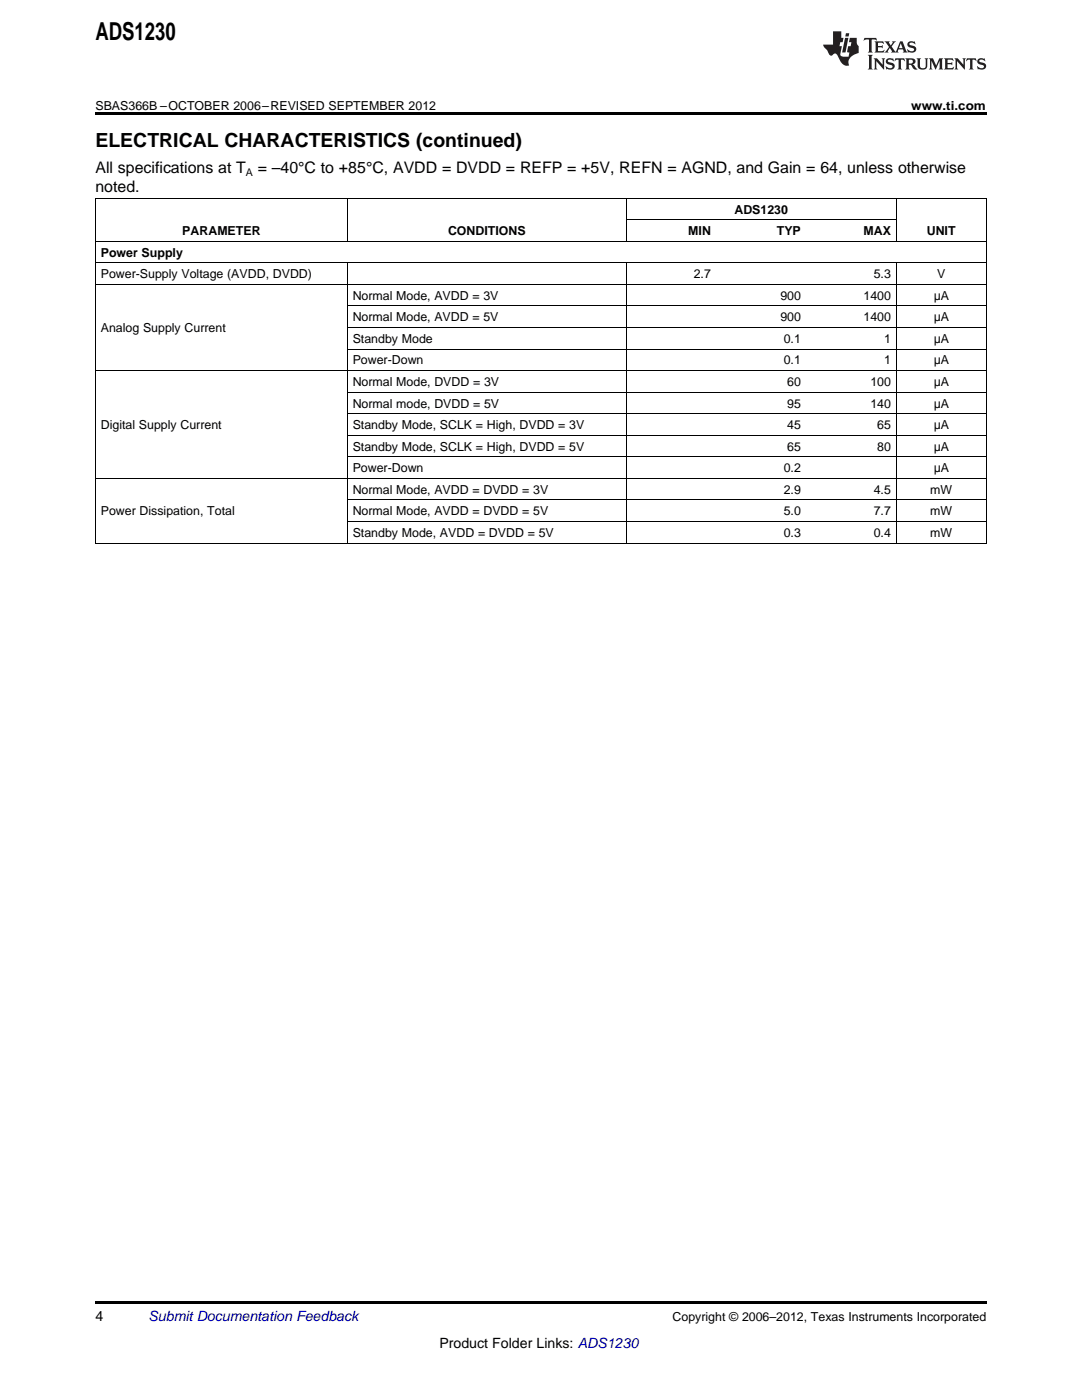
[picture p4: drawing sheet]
<svg xmlns="http://www.w3.org/2000/svg" width="216mm" height="279mm" viewBox="0 0 216 279" stroke-linecap="round" stroke-linejoin="round" font-family="sans-serif">
<defs><g id="words">
<text font-size="4.9" x="19" y="7.9">ADS1230</text>
<text font-size="3.9" x="19" y="29.3">ELECTRICAL CHARACTERISTICS (continued)</text>
<g font-size="3.2">
<text x="19" y="34.4">All specifications at T</text>
<text x="51.4" y="34.4">= –40°C to +85°C, AVDD = DVDD = REFP = +5V, REFN = AGND, and Gain = 64, unless otherwise</text>
<text x="19" y="38.3">noted.</text>
</g>
<g font-size="2.8">
<text x="19" y="263.6">4</text>
<text x="87.7" y="269">Product Folder Links: ADS1230</text>
</g>
<text font-size="2.8" fill="#0000c8" x="29.6" y="263.6">Submit Documentation Feedback</text>
<g font-size="2.5">
<text x="19" y="21.9">SBAS366B –OCTOBER 2006–REVISED SEPTEMBER 2012</text>
<text x="181.8" y="21.9">www.ti.com</text>
<text x="36.4" y="46.9">PARAMETER</text>
<text x="89.4" y="46.9">CONDITIONS</text>
<text x="137.3" y="46.9">MIN</text>
<text x="146.5" y="42.6">ADS1230</text>
<text x="155" y="46.9">TYP</text>
<text x="172.3" y="46.9">MAX</text>
<text x="184.9" y="46.9">UNIT</text>
<text x="20.1" y="51.2">Power Supply</text>
<text x="20.1" y="55.5">Power-Supply Voltage (AVDD, DVDD)</text>
<text x="70.4" y="59.8">Normal Mode, AVDD = 3V</text>
<text x="138.4" y="55.5">2.7</text>
<text x="155.7" y="59.8">900</text>
<text x="172.3" y="59.8">1400</text>
<text x="174.3" y="55.5">5.3</text>
<text x="186.3" y="59.8">μA</text>
<text x="187" y="55.5">V</text>
<text x="70.4" y="64.1">Normal Mode, AVDD = 5V</text>
<text x="155.7" y="64.1">900</text>
<text x="172.3" y="64.1">1400</text>
<text x="186.3" y="64.1">μA</text>
<text x="20.1" y="66.3">Analog Supply Current</text>
<text x="70.4" y="68.4">Standby Mode</text>
<text x="156.4" y="68.4">0.1</text>
<text x="176.4" y="68.4">1</text>
<text x="186.3" y="68.4">μA</text>
<text x="70.4" y="72.7">Power-Down</text>
<text x="70.4" y="77">Normal Mode, DVDD = 3V</text>
<text x="156.4" y="72.7">0.1</text>
<text x="157.1" y="77">60</text>
<text x="173.7" y="77">100</text>
<text x="176.4" y="72.7">1</text>
<text x="186.3" y="72.7">μA</text>
<text x="186.3" y="77">μA</text>
<text x="70.4" y="81.4">Normal mode, DVDD = 5V</text>
<text x="157.1" y="81.4">95</text>
<text x="173.7" y="81.4">140</text>
<text x="186.3" y="81.4">μA</text>
<text x="20.1" y="85.7">Digital Supply Current</text>
<text x="70.4" y="85.7">Standby Mode, SCLK = High, DVDD = 3V</text>
<text x="70.4" y="90">Standby Mode, SCLK = High, DVDD = 5V</text>
<text x="157.1" y="85.7">45</text>
<text x="157.1" y="90">65</text>
<text x="175" y="85.7">65</text>
<text x="175" y="90">80</text>
<text x="186.3" y="85.7">μA</text>
<text x="186.3" y="90">μA</text>
<text x="70.4" y="94.3">Power-Down</text>
<text x="156.4" y="94.3">0.2</text>
<text x="186.3" y="94.3">μA</text>
<text x="70.4" y="98.6">Normal Mode, AVDD = DVDD = 3V</text>
<text x="156.4" y="98.6">2.9</text>
<text x="174.3" y="98.6">4.5</text>
<text x="185.6" y="98.6">mW</text>
<text x="20.1" y="102.9">Power Dissipation, Total</text>
<text x="70.4" y="102.9">Normal Mode, AVDD = DVDD = 5V</text>
<text x="70.4" y="107.2">Standby Mode, AVDD = DVDD = 5V</text>
<text x="156.4" y="102.9">5.0</text>
<text x="156.4" y="107.2">0.3</text>
<text x="174.3" y="102.9">7.7</text>
<text x="174.3" y="107.2">0.4</text>
<text x="185.6" y="102.9">mW</text>
<text x="185.6" y="107.2">mW</text>
<text x="134.2" y="263.6">Copyright © 2006–2012, Texas Instruments Incorporated</text>
</g>
<text font-size="2.1" x="49.1" y="35.1">A</text>
</g></defs>
<g fill="#231f20">
<path d="M172.5 7.6l-.1 .5 .4-.2h.6v.1v2.1l-.2 .4h.9l-.2-.4v-2.1l.1-.1h.5l.5 .2-.2-.5zM174.5 8.3l.2 .3v1.5l-.2 .4h1.8l.2-.6a1.04 1.04 0 0 1-1.3 .2v-.7h.6l.3 .2v-.6l-.3 .2h-.6v-.6l.8-.1 .4 .3-.2-.5zM176.5 8.3l.9 1.1-.9 1.1h.8l-.2-.2 .4-.7 .5 .7-.2 .2h1.5l-.2-.2 .2-.4h.9l.1 .4-.2 .2h1l-.3-.3-.7-1.9h-.5l-.9 2-.8-1 .9-1h-.8l.1 .3-.4 .5-.3-.6 .1-.2zM179.7 8.6l.4 1h-.7zM181.3 8.4a.63 .63 0 0 0-.2 .7 .63 .63 0 0 0 .6 .4l.6 .2 .1 .2a.75 .75 0 0 1-.7 .4 .75 .75 0 0 1-.6-.5l.1 .7 .1-.1a1.11 1.11 0 0 0 1.5-.6 1.13 1.13 0 0 0-1.2-.8l-.1-.4a1.04 1.04 0 0 1 1.2 .2l-.2-.5-.2 .1-.4-.2zM173.2 10.9l.2 .4v2.2l-.2 .4h1l-.3-.4v-2.2l.3-.4zM174.3 11.6l.3 .4v1.5l-.3 .4h.8l-.2-.4v-1.3l1.5 1.7v-1.9l.2-.4h-.7l.2 .4v.9l-1.1-1.3zM177 11.8a.62 .62 0 0 0-.2 .7 .62 .62 0 0 0 .6 .4l.6 .1 .1 .3a.76 .76 0 0 1-.7 .3 .76 .76 0 0 1-.7-.4l.2 .7 .1-.1a1.11 1.11 0 0 0 1.5-.6 1.13 1.13 0 0 0-1.2-.8l-.1-.4a1.04 1.04 0 0 1 1.2 .2l-.2-.6-.2 .1-.5-.1zM178.7 11.6l-.2 .6a.61 .61 0 0 1 .8-.3v1.6l-.2 .4h.9l-.2-.4v-1.6a.63 .63 0 0 1 .7 .3l-.1-.6zM180.6 11.6l.3 .4v1.5l-.3 .4h1l-.2-.2-.1-.8 .6 .2a.76 .76 0 0 0 1.2 .7l-1-1a.58 .58 0 0 0 .6-.5 .58 .58 0 0 0-.5-.6zM181.4 11.9h.1a.45 .45 0 0 1 .5 .1 .45 .45 0 0 1 .1 .5l-.8 .2zM182.9 11.6l.2 .2a2.17 2.17 0 0 0 .3 1.9 .99 .99 0 0 0 1.6-.6v-1.1l.2-.4h-.7l.2 .2a1.92 1.92 0 0 1-.2 1.8 .6 .6 0 0 1-.9-.5v-1.1l.2-.4zM185.4 11.6l.2 .4v1.5l-.2 .4h.7l-.2-.4v-1.4l.8 1.8 .8-1.8v1.4l-.2 .4h.9l-.2-.4v-1.5l.2-.4h-.8l-.6 1.5-.6-1.5zM188.4 11.6l.2 .4v1.5l-.2 .4h1.8l.1-.6a1.04 1.04 0 0 1-1.2 .1v-.6h.5l.4 .2v-.6l-.4 .2h-.5v-.7h.8l.3 .3-.1-.6zM190.5 11.6l.2 .4v1.5l-.2 .4h.7l-.2-.4v-1.3l1.5 1.7v-1.9l.2-.4h-.7l.2 .4v.9l-1.1-1.3zM192.9 11.6l-.1 .6a.61 .61 0 0 1 .7-.3l.1 1.6-.3 .4h1l-.3-.4 .1-1.6a.63 .63 0 0 1 .7 .3l-.1-.6zM195.2 11.8a.62 .62 0 0 0-.2 .7 .62 .62 0 0 0 .6 .4l.6 .1 .1 .3a.76 .76 0 0 1-.7 .3 .76 .76 0 0 1-.6-.4l.1 .7 .1-.1a1.11 1.11 0 0 0 1.6-.6 1.13 1.13 0 0 0-1.3-.8l-.1-.4a1.04 1.04 0 0 1 1.2 .2l-.1-.6-.2 .1-.5-.1z"/>
<path d="M166.2 6.3v2.6h-1.9v.4l.8 .9a.91 .91 0 0 0 1 .8 .56 .56 0 0 1 .5-.3 .56 .56 0 0 1 .5 .3l.4 .8a1.53 1.53 0 0 0 1.9 1.2 1.54 1.54 0 0 1 1-2.1l.9-.3v-1.4a1.52 1.52 0 0 1-.4-1.6h-1.3l-.2 .8h.5l-.2 .8h-.5l-.1 1v.2l.4 .1-.2 .8a1.93 1.93 0 0 1-1.6-.3l.3-1.8h-.5l.2-.8h.4l.2-.8h-.4v-1.3zM168.6 7.6l-.6 2.9h.7l.6-2.9zM168.8 6.6l-.1 .7h.6l.2-.7z"/>
</g>
<path d="M19 22.5h177.8v.5h-177.8zM19 259.7h177.8v.5h-177.8z" fill="#000"/>
<g fill="none" stroke="#000" stroke-width=".2">
<path d="M19 39.5h177.8M19.1 39.6v68.8M69.3 39.6v8.6M124.9 39.6v8.6M178.8 39.6v8.6M196.8 39.6v68.8M19 56.7h177.8M19 52.4h177.8M19 48.1h177.8M69.3 52.5v55.9M124.9 52.5v55.9M125 43.8h53.9"/>
<path d="M178.8 52.5v55.9M19 74h177.8M69.3 78.3h127.5M69.3 69.7h127.5M69.3 65.4h127.5M69.3 61h127.5M19 95.5h177.8M69.3 99.8h127.5M69.3 91.2h127.5M69.3 86.9h127.5M69.3 82.6h127.5M19 108.4h177.8"/>
<path d="M69.3 104.1h127.5"/>
</g>
<use href="#words"/>
</svg>
